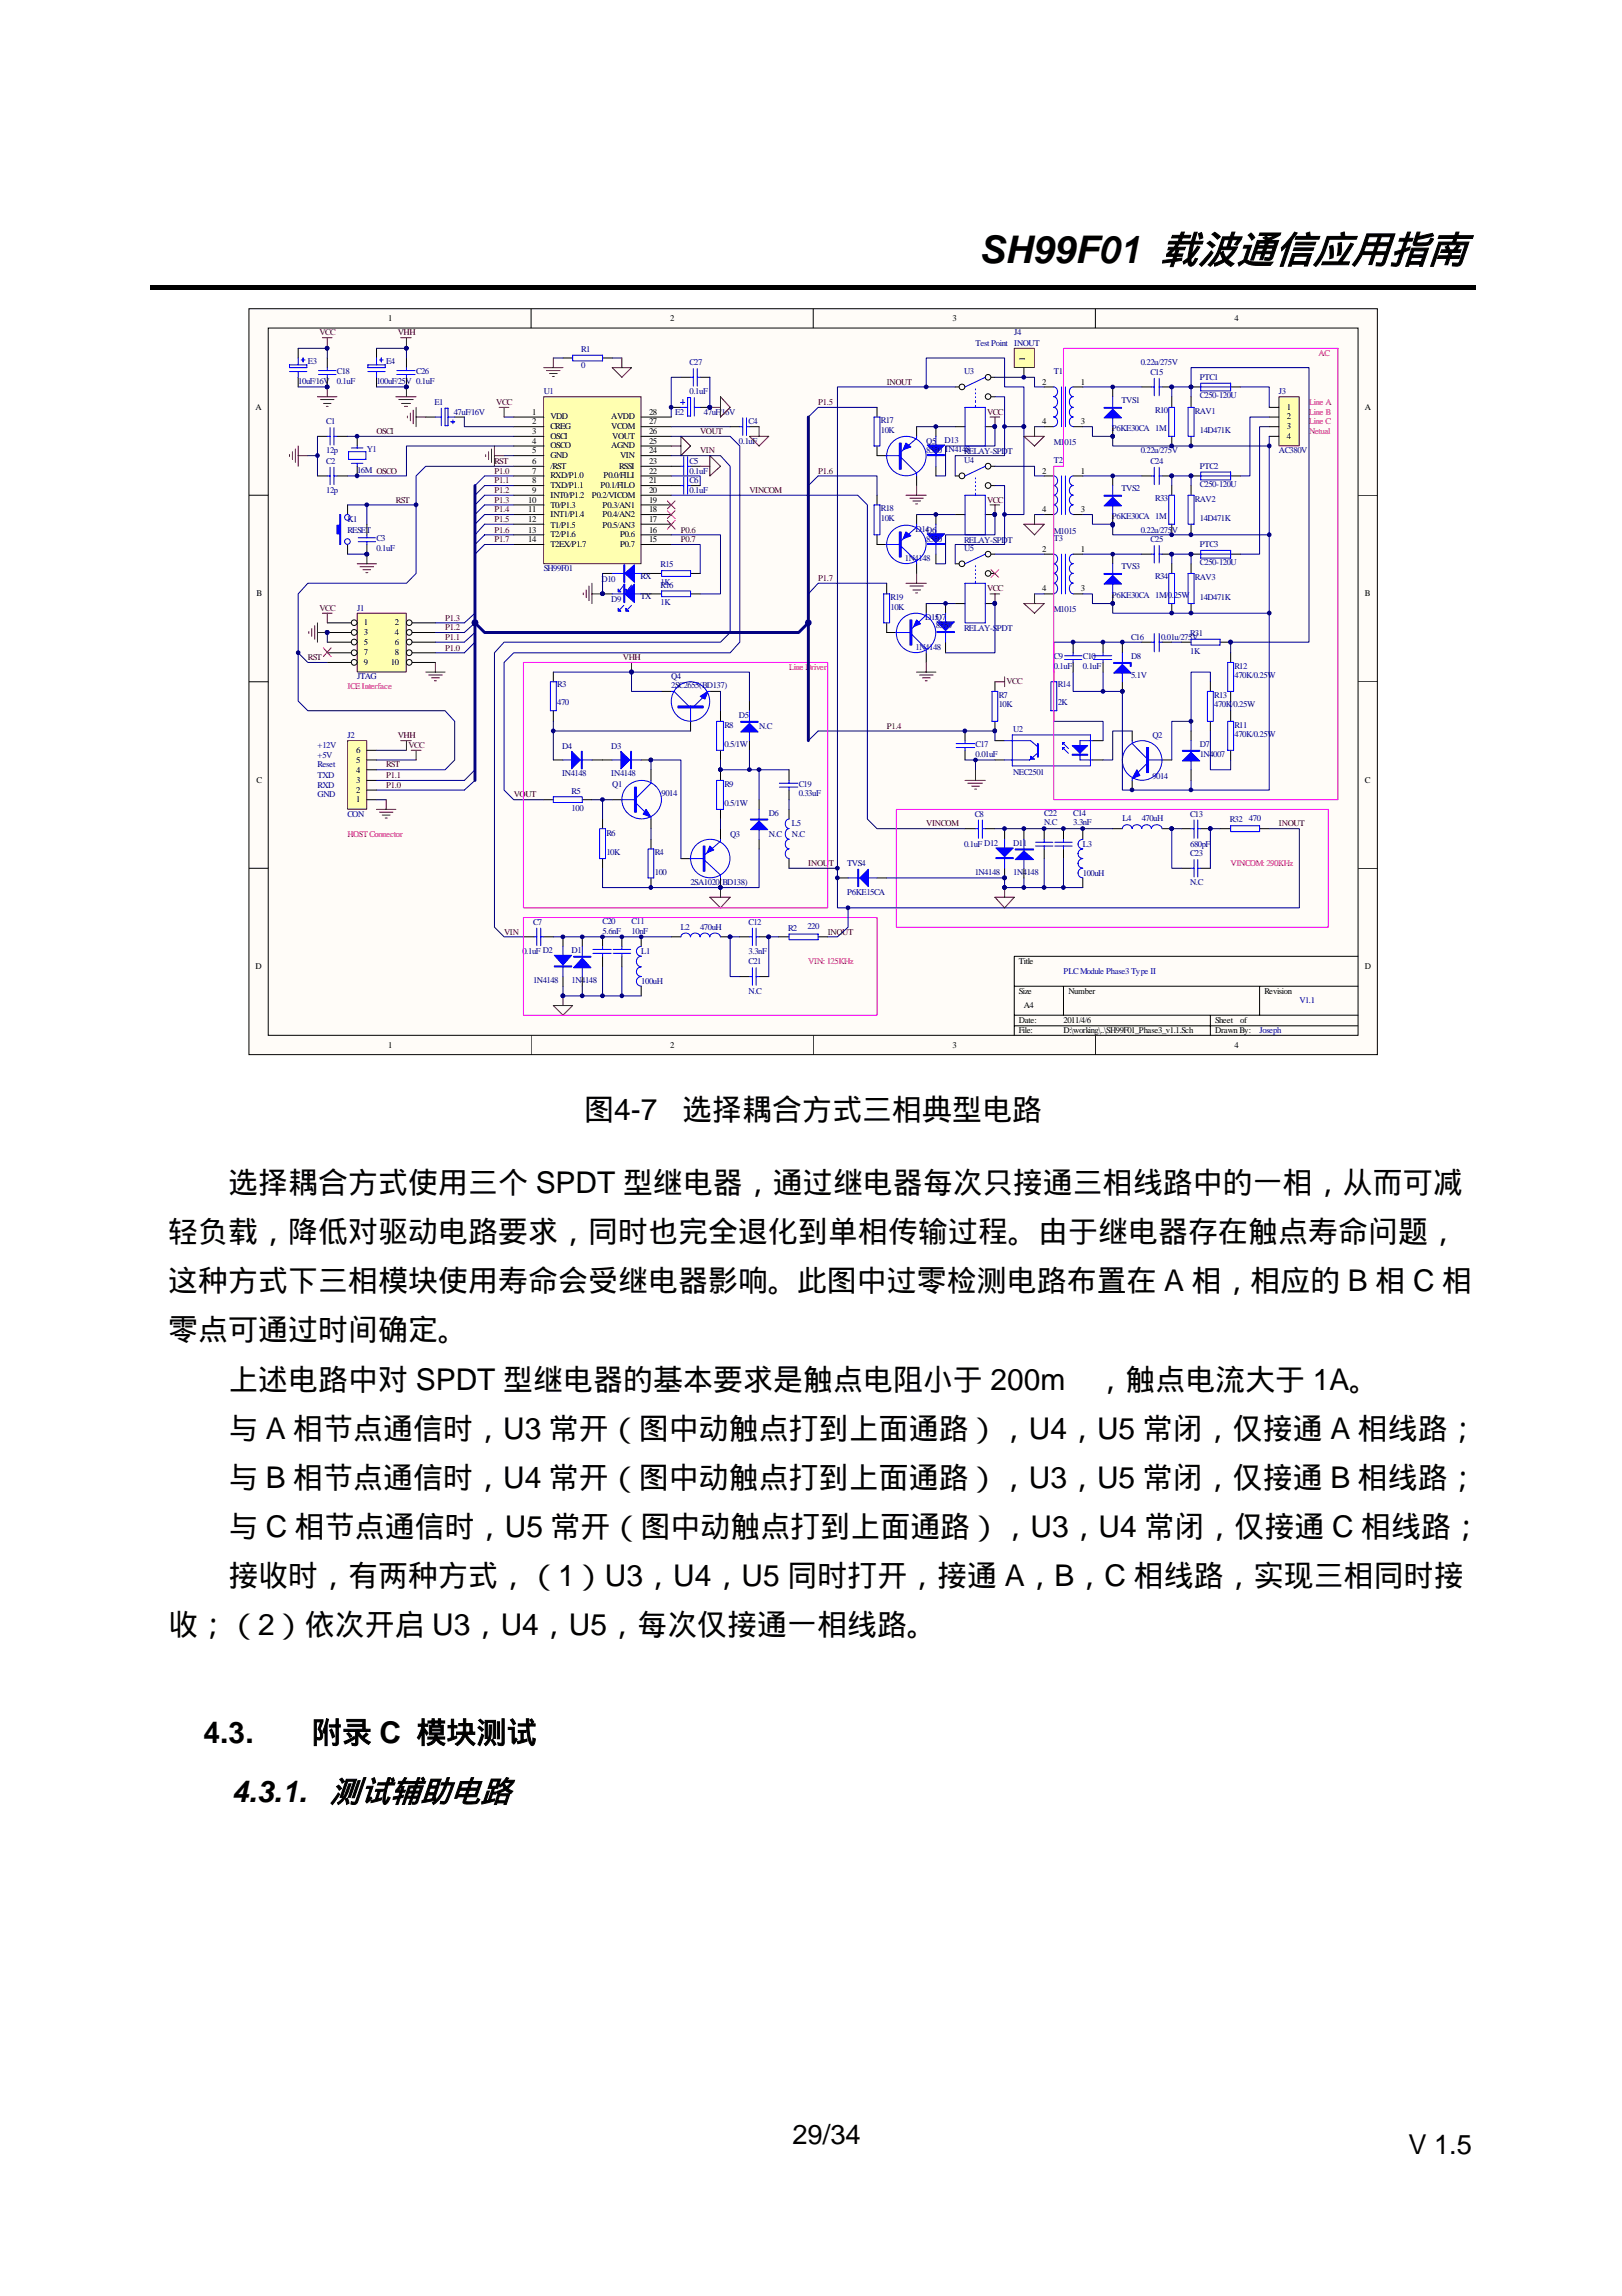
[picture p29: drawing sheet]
<svg xmlns="http://www.w3.org/2000/svg" width="210mm" height="297mm" viewBox="0 0 210 297" stroke-linecap="round" stroke-linejoin="round" font-family="sans-serif">
<defs><g id="words">
<text font-size="4.9" x="126.7" y="34">SH99F01 载波通信应用指南</text>
<text font-size="4.1" x="42.7" y="233.1">测试辅助电路</text>
<g font-size="3.9">
<text x="75.6" y="144.8">图4-7</text>
<text x="88.3" y="144.8">选择耦合方式三相典型电路</text>
<text x="29.5" y="154.4">选择耦合方式使用三个 SPDT 型继电器，通过继电器每次只接通三相线路中的一相，从而可减</text>
<text x="21.8" y="160.7">轻负载，降低对驱动电路要求，同时也完全退化到单相传输过程。由于继电器存在触点寿命问题，</text>
<text x="21.8" y="167.1">这种方式下三相模块使用寿命会受继电器影响。此图中过零检测电路布置在 A 相，相应的 B 相 C 相</text>
<text x="21.8" y="173.4">零点可通过时间确定。</text>
<text x="29.5" y="179.8">上述电路中对 SPDT 型继电器的基本要求是触点电阻小于 200mΩ，触点电流大于 1A。</text>
<text x="29.5" y="186.1">与 A 相节点通信时，U3 常开（图中动触点打到上面通路），U4，U5 常闭，仅接通 A 相线路；</text>
<text x="29.5" y="192.5">与 B 相节点通信时，U4 常开（图中动触点打到上面通路），U3，U5 常闭，仅接通 B 相线路；</text>
<text x="29.5" y="198.8">与 C 相节点通信时，U5 常开（图中动触点打到上面通路），U3，U4 常闭，仅接通 C 相线路；</text>
<text x="29.5" y="205.2">接收时，有两种方式，（1）U3，U4，U5 同时打开，接通 A，B，C 相线路，实现三相同时接</text>
<text x="21.8" y="211.5">收；（2）依次开启 U3，U4，U5，每次仅接通一相线路。</text>
<text x="26.4" y="225.5">4.3.</text>
<text x="40.4" y="225.5">附录 C 模块测试</text>
<text x="30" y="233.1">4.3.1.</text>
</g>
<g font-size="3.5">
<text x="102.6" y="277.4">29/34</text>
<text x="182.3" y="278.7">V 1.5</text>
</g>
<g font-size="1.1">
<text x="50.2" y="41.5">1</text>
<text x="86.7" y="41.5">2</text>
<text x="123.3" y="41.5">3</text>
<text x="159.8" y="41.5">4</text>
<text x="132.7" y="46.7" transform="rotate(-90 132.7 46.7)">1</text>
<text x="33.1" y="53">A</text>
<text x="68.9" y="53.7">1</text>
<text x="84" y="53.7">28</text>
<text x="134.9" y="49.8">2</text>
<text x="139.9" y="49.8">1</text>
<text x="166.5" y="53">1</text>
<text x="176.6" y="53">A</text>
<text x="68.9" y="54.9">2</text>
<text x="68.9" y="56.2">3</text>
<text x="68.9" y="57.4">4</text>
<text x="68.9" y="58.7">5</text>
<text x="71.2" y="54.3">VDD</text>
<text x="71.2" y="55.5">CREG</text>
<text x="71.2" y="56.8">OSCI</text>
<text x="71.2" y="58">OSCO</text>
<text x="71.2" y="59.3">GND</text>
<text x="79.1" y="58">AGND</text>
<text x="79.1" y="55.5">VCOM</text>
<text x="79.1" y="54.3">AVDD</text>
<text x="79.2" y="56.8">VOUT</text>
<text x="80.2" y="59.3">VIN</text>
<text x="84" y="56.2">26</text>
<text x="84" y="57.4">25</text>
<text x="84" y="54.9">27</text>
<text x="84" y="58.7">24</text>
<text x="134.9" y="54.9">4</text>
<text x="139.9" y="54.9">3</text>
<text x="166.5" y="54.3">2</text>
<text x="166.5" y="55.5">3</text>
<text x="166.5" y="56.8">4</text>
<text x="68.3" y="65">10</text>
<text x="68.9" y="60">6</text>
<text x="68.9" y="61.3">7</text>
<text x="68.9" y="62.5">8</text>
<text x="68.9" y="63.8">9</text>
<text x="71.2" y="60.6">/RST</text>
<text x="71.2" y="61.9">RXD/P1.0</text>
<text x="71.2" y="63.1">TXD/P1.1</text>
<text x="71.2" y="64.4">INT0/P1.2</text>
<text x="71.2" y="65.7">T0/P1.3</text>
<text x="76.6" y="64.4">P0.2/VICOM</text>
<text x="77.7" y="63.1">P0.1/FILO</text>
<text x="78" y="65.7">P0.3/AN1</text>
<text x="78.1" y="61.9">P0.0/FILI</text>
<text x="80.1" y="60.6">RSSI</text>
<text x="84" y="61.3">22</text>
<text x="84" y="65">19</text>
<text x="84" y="62.5">21</text>
<text x="84" y="63.8">20</text>
<text x="84" y="60">23</text>
<text x="134.9" y="61.3">2</text>
<text x="139.9" y="61.3">1</text>
<text x="68.3" y="66.3">11</text>
<text x="68.3" y="67.5">12</text>
<text x="68.3" y="68.9">13</text>
<text x="68.3" y="70.1">14</text>
<text x="71.2" y="66.9">INT1/P1.4</text>
<text x="71.2" y="68.3">T1/P1.5</text>
<text x="71.2" y="69.5">T2/P1.6</text>
<text x="71.2" y="70.8">T2EX/P1.7</text>
<text x="78" y="68.3">P0.5/AN3</text>
<text x="78" y="66.9">P0.4/AN2</text>
<text x="80.2" y="70.8">P0.7</text>
<text x="80.2" y="69.5">P0.6</text>
<text x="84" y="67.5">17</text>
<text x="84" y="66.3">18</text>
<text x="84" y="70.1">15</text>
<text x="84" y="68.9">16</text>
<text x="134.9" y="66.3">4</text>
<text x="134.9" y="71.4">2</text>
<text x="139.9" y="66.3">3</text>
<text x="139.9" y="71.4">1</text>
<text x="33.2" y="77.2">B</text>
<text x="134.9" y="76.5">4</text>
<text x="139.9" y="76.5">3</text>
<text x="176.6" y="77.2">B</text>
<text x="47.1" y="80.9">1</text>
<text x="47.1" y="82.1">3</text>
<text x="47.1" y="83.4">5</text>
<text x="51.1" y="80.9">2</text>
<text x="51.1" y="82.1">4</text>
<text x="51.1" y="83.4">6</text>
<text x="47.1" y="84.8">7</text>
<text x="47.1" y="86">9</text>
<text x="50.6" y="86">10</text>
<text x="51.1" y="84.8">8</text>
<text x="33.2" y="101.3">C</text>
<text x="46.1" y="101.3">3</text>
<text x="46.1" y="100">4</text>
<text x="46.1" y="98.7">5</text>
<text x="46.1" y="97.4">6</text>
<text x="176.6" y="101.3">C</text>
<text x="46.1" y="103.8">1</text>
<text x="46.1" y="102.5">2</text>
<text x="33.1" y="125.4">D</text>
<text x="131.9" y="124.7">Title</text>
<text x="176.6" y="125.4">D</text>
<text x="131.9" y="128.5">Size</text>
<text x="132.5" y="130.4">A4</text>
<text x="138.3" y="128.5">Number</text>
<text x="163.6" y="128.5">Revision</text>
<text x="50.2" y="135.5">1</text>
<text x="86.7" y="135.5">2</text>
<text x="123.3" y="135.5">3</text>
<text x="131.9" y="132.3">Date:</text>
<text x="131.9" y="133.7">File:</text>
<text x="137.6" y="132.3">2011/4/6</text>
<text x="137.6" y="133.7">D:\working\..\SH99F01_Phase3_v1.1.Sch</text>
<text x="157.3" y="132.3">Sheet</text>
<text x="157.3" y="133.7">Drawn By:</text>
<text x="159.8" y="135.5">4</text>
<text x="160.5" y="132.3">of</text>
</g>
<g font-size="1.1" fill="#000080">
<text x="39.8" y="47.1">E3</text>
<text x="50" y="47.1">E4</text>
<text x="75.2" y="45.5">R1</text>
<text x="75.2" y="47.6">0</text>
<text x="89.2" y="47.3">C27</text>
<text x="126.2" y="44.8">Test Point</text>
<text x="131.3" y="43.4">J4</text>
<text x="131.3" y="44.8">INOUT</text>
<text x="147.6" y="47.3">0.22u/275V</text>
<text x="38.6" y="49.7">10uF/16V</text>
<text x="43.6" y="48.4">C18</text>
<text x="43.6" y="49.7">0.1uF</text>
<text x="48.7" y="49.7">100uF/25V 0.1uF</text>
<text x="53.8" y="48.4">C26</text>
<text x="56.2" y="52.4">E1</text>
<text x="58.7" y="53.7">47uF/16V</text>
<text x="70.4" y="51">U1</text>
<text x="87.4" y="53.7">E2</text>
<text x="89.2" y="51">0.1uF</text>
<text x="91.1" y="53.7">47uF/16V</text>
<text x="124.8" y="48.4">U3</text>
<text x="136.4" y="48.4">T1</text>
<text x="145.1" y="52.2">TVS1</text>
<text x="148.9" y="48.5">C15</text>
<text x="149.5" y="53.4">R10</text>
<text x="154.6" y="53.5">RAV1</text>
<text x="155.3" y="49.1">PTC1</text>
<text x="155.3" y="51.5">C250-120U</text>
<text x="165.5" y="51">J3</text>
<text x="42.2" y="54.9">C1</text>
<text x="42.2" y="58.7">12p</text>
<text x="47.5" y="58.5">Y1</text>
<text x="95.6" y="57.4">0.1uF</text>
<text x="96.9" y="54.9">C4</text>
<text x="114" y="54.8">R17</text>
<text x="114" y="56">10K</text>
<text x="119.9" y="57.4">Q5</text>
<text x="119.9" y="58.7">8550</text>
<text x="122.2" y="57.3">D13</text>
<text x="122.2" y="58.5">1N4148</text>
<text x="124.8" y="58.8">RELAY-SPDT</text>
<text x="124.8" y="59.9">U4</text>
<text x="136.4" y="57.5">M1015</text>
<text x="136.4" y="59.9">T2</text>
<text x="143.9" y="55.8">P6KE30CA 1M</text>
<text x="147.6" y="58.7">0.22u/275V</text>
<text x="155.3" y="56">14D471K</text>
<text x="165.5" y="58.7">AC380V</text>
<text x="42.2" y="60">C2</text>
<text x="42.2" y="63.8">12p</text>
<text x="46.2" y="61.2">16M OSCO</text>
<text x="89.2" y="60">C5</text>
<text x="89.2" y="61.3">0.1uF</text>
<text x="89.2" y="62.5">C6</text>
<text x="89.2" y="63.8">0.1uF</text>
<text x="145.1" y="63.5">TVS2</text>
<text x="148.9" y="60">C24</text>
<text x="149.5" y="64.8">R33</text>
<text x="154.6" y="64.9">RAV2</text>
<text x="155.3" y="60.6">PTC2</text>
<text x="155.3" y="63">C250-120U</text>
<text x="45" y="67.5">K1</text>
<text x="45" y="68.9">RESET</text>
<text x="48.7" y="70">C3</text>
<text x="48.7" y="71.3">0.1uF</text>
<text x="114" y="66.1">R18</text>
<text x="114" y="67.4">10K</text>
<text x="118.5" y="68.8">D14Q6</text>
<text x="119.9" y="70.1">8550</text>
<text x="124.8" y="70.3">RELAY-SPDT</text>
<text x="124.8" y="71.3">U5</text>
<text x="136.4" y="69">M1015</text>
<text x="136.4" y="70">T3</text>
<text x="143.9" y="67.1">P6KE30CA 1M</text>
<text x="147.6" y="68.9">0.22u/275V</text>
<text x="148.9" y="70.1">C25</text>
<text x="155.3" y="67.4">14D471K</text>
<text x="155.3" y="70.8">PTC3</text>
<text x="70.4" y="73.9">SH99F01</text>
<text x="77.9" y="75.3">D10</text>
<text x="79.1" y="77.9">D9</text>
<text x="82.9" y="77.5">TX</text>
<text x="82.9" y="74.9">RX</text>
<text x="85.5" y="73.4">R15</text>
<text x="85.5" y="75.6">1K</text>
<text x="85.5" y="76">R16</text>
<text x="115.3" y="77.7">R19</text>
<text x="117.1" y="72.5">1N4148</text>
<text x="143.9" y="77.4">P6KE30CA 1M/0.25W</text>
<text x="145.1" y="73.7">TVS3</text>
<text x="149.5" y="74.9">R34</text>
<text x="154.6" y="75">RAV3</text>
<text x="155.3" y="77.7">14D471K</text>
<text x="155.3" y="73.2">C250-120U</text>
<text x="46.2" y="79">J1</text>
<text x="85.5" y="78.3">1K</text>
<text x="115.3" y="78.9">10K</text>
<text x="119.7" y="80.2">D15Q7</text>
<text x="121.1" y="81.3">8550</text>
<text x="124.8" y="81.7">RELAY-SPDT</text>
<text x="136.4" y="79.1">M1015</text>
<text x="146.4" y="82.8">C16</text>
<text x="150.3" y="82.8">0.01u/275V</text>
<text x="154" y="82.3">R31</text>
<text x="46.2" y="87.9">JTAG</text>
<text x="72.1" y="88.9">R3</text>
<text x="86.9" y="87.9">Q4</text>
<text x="86.9" y="89">2SC2655(BD137)</text>
<text x="118.5" y="84">1N4148</text>
<text x="136.4" y="85.3">C9</text>
<text x="136.4" y="86.5">0.1uF</text>
<text x="136.9" y="88.9">R14</text>
<text x="140.1" y="85.3">C10</text>
<text x="140.1" y="86.5">0.1uF</text>
<text x="146.4" y="85.3">D8</text>
<text x="146.4" y="87.8">5.1V</text>
<text x="154" y="84.6">1K</text>
<text x="159.8" y="86.5">R12</text>
<text x="159.8" y="87.8">470K/0.25W</text>
<text x="45" y="95.5">J2</text>
<text x="72.1" y="91.3">470</text>
<text x="93.7" y="94.1">R8</text>
<text x="95.6" y="92.9">D5</text>
<text x="98.2" y="94.3">N.C</text>
<text x="129.2" y="90.3">R7</text>
<text x="129.2" y="91.5">10K</text>
<text x="131.1" y="94.7">U2</text>
<text x="136.9" y="91.3">2K</text>
<text x="149.1" y="95.5">Q2</text>
<text x="157.1" y="90.3">R13</text>
<text x="157.1" y="91.5">470K/0.25W</text>
<text x="159.8" y="94.1">R11</text>
<text x="159.8" y="95.4">470K/0.25W</text>
<text x="41.1" y="96.8">+12V</text>
<text x="41.1" y="98">+5V</text>
<text x="41.1" y="99.3">Reset</text>
<text x="41.1" y="100.6">TXD</text>
<text x="41.1" y="101.9">RXD</text>
<text x="72.7" y="96.9">D4</text>
<text x="72.7" y="100.4">IN4148</text>
<text x="79.1" y="96.9">D3</text>
<text x="79.1" y="100.4">IN4148</text>
<text x="79.2" y="101.8">Q1</text>
<text x="93.7" y="96.6">0.5/1W</text>
<text x="93.7" y="101.8">R9</text>
<text x="103.4" y="101.8">C19</text>
<text x="126.2" y="96.6">C17</text>
<text x="126.2" y="97.9">0.01uF</text>
<text x="131.1" y="100.3">NEC2501</text>
<text x="149.1" y="100.8">9014</text>
<text x="155.3" y="96.6">D7</text>
<text x="155.3" y="97.9">1N4007</text>
<text x="41.1" y="103.2">GND</text>
<text x="45" y="105.7">CON</text>
<text x="74" y="102.7">R5</text>
<text x="74" y="104.9">100</text>
<text x="85.6" y="103">9014</text>
<text x="93.7" y="104.3">0.5/1W</text>
<text x="99.5" y="105.5">D6</text>
<text x="102.5" y="106.9">L5</text>
<text x="103.4" y="103">0.33uF</text>
<text x="126.1" y="105.7">C8</text>
<text x="135.1" y="105.5">C22</text>
<text x="135.1" y="106.8">N.C</text>
<text x="138.9" y="105.5">C14</text>
<text x="138.9" y="106.8">3.3nF</text>
<text x="145.2" y="106.3">L4</text>
<text x="147.8" y="106.3">470uH</text>
<text x="154" y="105.7">C13</text>
<text x="159.1" y="106.4">R32</text>
<text x="161.6" y="106.2">470</text>
<text x="78.5" y="108.2">R6</text>
<text x="78.5" y="110.7">10K</text>
<text x="84.7" y="110.7">R4</text>
<text x="84.7" y="113.2">100</text>
<text x="94.5" y="108.3">Q3</text>
<text x="99.5" y="108.3">N.C</text>
<text x="102.5" y="108.3">N.C</text>
<text x="109.6" y="112">TVS4</text>
<text x="124.8" y="109.5">0.1uF D12</text>
<text x="126.1" y="113.2">1N4148</text>
<text x="131.1" y="109.4">D11</text>
<text x="131.1" y="113.2">1N4148</text>
<text x="140.1" y="109.5">L3</text>
<text x="140.1" y="113.3">100uH</text>
<text x="154" y="109.5">680pF</text>
<text x="154" y="110.8">C23</text>
<text x="69" y="119.7">C7</text>
<text x="78" y="119.5">C20</text>
<text x="81.7" y="119.5">C11</text>
<text x="89.4" y="114.5">2SA1020(BD138)</text>
<text x="96.9" y="119.7">C12</text>
<text x="109.6" y="115.8">P6KE15CA</text>
<text x="154" y="114.5">N.C</text>
<text x="67.6" y="123.4">0.1uF D2</text>
<text x="74" y="123.3">D1</text>
<text x="78" y="120.8">5.6nF</text>
<text x="81.7" y="120.8">10nF</text>
<text x="83" y="123.4">L1</text>
<text x="88.1" y="120.3">L2</text>
<text x="90.6" y="120.3">470uH</text>
<text x="96.9" y="123.4">3.3nF</text>
<text x="96.9" y="124.8">C21</text>
<text x="102" y="120.4">R2</text>
<text x="104.5" y="120.2">220</text>
<text x="69" y="127.2">1N4148</text>
<text x="74" y="127.2">1N4148</text>
<text x="83" y="127.3">100uH</text>
<text x="96.9" y="128.5">N.C</text>
</g>
<g font-size="1.1" fill="#800000">
<text x="41.3" y="43.4">VCC</text>
<text x="51.5" y="43.4">VHH</text>
<text x="64.2" y="52.4">VCC</text>
<text x="105.9" y="52.4">P1.5</text>
<text x="114.7" y="49.8">INOUT</text>
<text x="127.7" y="53.7">VCC</text>
<text x="48.7" y="56.2">OSCI</text>
<text x="90.6" y="56.2">VOUT</text>
<text x="90.6" y="58.7">VIN</text>
<text x="51.2" y="65">RST</text>
<text x="64" y="60">RST</text>
<text x="64" y="61.3">P1.0</text>
<text x="64" y="62.5">P1.1</text>
<text x="64" y="63.8">P1.2</text>
<text x="64" y="65">P1.3</text>
<text x="97" y="63.8">VINCOM</text>
<text x="105.9" y="61.3">P1.6</text>
<text x="127.7" y="65">VCC</text>
<text x="64" y="66.3">P1.4</text>
<text x="64" y="67.5">P1.5</text>
<text x="64" y="68.9">P1.6</text>
<text x="64" y="70.1">P1.7</text>
<text x="88.1" y="68.9">P0.6</text>
<text x="88.1" y="70.1">P0.7</text>
<text x="105.9" y="75.1">P1.7</text>
<text x="127.7" y="76.5">VCC</text>
<text x="41.3" y="79">VCC</text>
<text x="57.6" y="82.8">P1.1</text>
<text x="57.6" y="80.3">P1.3</text>
<text x="57.6" y="81.5">P1.2</text>
<text x="39.8" y="85.4">RST</text>
<text x="57.6" y="84.2">P1.0</text>
<text x="80.6" y="85.4">VHH</text>
<text x="130.3" y="88.5">VCC</text>
<text x="51.5" y="95.5">VHH</text>
<text x="114.7" y="94.3">P1.4</text>
<text x="50" y="99.3">RST</text>
<text x="50" y="100.6">P1.1</text>
<text x="50" y="101.9">P1.0</text>
<text x="52.9" y="96.8">VCC</text>
<text x="66.5" y="103.2">VOUT</text>
<text x="119.9" y="106.9">VINCOM</text>
<text x="165.5" y="106.9">INOUT</text>
<text x="104.6" y="112">INOUT</text>
<text x="65.2" y="120.9">VIN</text>
<text x="107.1" y="120.9">INOUT</text>
</g>
<g font-size="1.1" fill="#f00">
<text x="170.6" y="46">AC</text>
<text x="45" y="89.2">ICE Interface</text>
<text x="102.1" y="86.7">Line Driver</text>
<text x="45" y="108.3">HOST Connector</text>
<text x="159.3" y="112">VINCOM: 290KHz</text>
<text x="104.6" y="124.8">VIN: 125KHz</text>
</g>
<g font-size="1.1" fill="#ee0e22">
<text x="169.4" y="53.7">Line B</text>
<text x="169.4" y="52.4">Line A</text>
<text x="169.4" y="54.9">Line C</text>
<text x="169.4" y="56.2">Netual</text>
</g>
<g font-size="1.1" fill="#0000b4">
<text x="137.6" y="126">PLC Module Phase3 Type II</text>
<text x="168.1" y="129.8">V1.1</text>
<text x="163" y="133.7">Joseph</text>
</g>
</g></defs>
<path d="M19.5 36.9h171.5v.5h-171.5z" fill="#000"/>
<path d="M32.2 40h146v96.4h-146z" fill="#fffcf8"/>
<path d="M32.2 39.9h146v96.5h-146z" fill="none" stroke="#000" stroke-width=".13"/>
<path d="M34.7 42.5h141v91.4h-141z" fill="#fffcf8"/>
<g fill="none" stroke="#000" stroke-width=".13">
<path d="M68.7 39.9v2.5M105.2 39.9v2.5M141.8 39.9v2.5M34.7 42.4h141v91.5h-141zM32.2 64.1h2.5M175.8 64.1h2.5M32.2 88.2h2.5M175.8 88.2h2.5M32.2 112.3h2.5M175.8 112.3h2.5M68.7 134v2.5M105.2 134v2.5"/>
<path d="M131.3 127.6h44.5M131.3 131.3h44.5M131.3 132.7h44.5M137.6 127.6v3.7M141.8 134v2.5M156.6 131.3v2.7M163 127.6v3.7M175.8 123.7h-44.5v10.3"/>
</g>
<path d="M70.4 51.4h12.6v21.5h-12.6z" fill="#ffffb0"/>
<g fill="none" stroke="#800000" stroke-width=".13">
<path d="M37.5 58.8v.3M37.8 58.4v1M38.2 58.1v1.7M38.6 57.7v2.6M38.6 58.9h1.2M62.8 58.8v.3M63.2 58.4v1M63.6 58.1v1.7M64 58.9h1.2M64 57.7v2.6M64.6 52.7h1.2M65.2 52.7v1.3"/>
<path d="M70.4 51.3h12.6v21.6h-12.6zM86.9 57.7h1.2M88.1 56.5l1.3 1.2-1.3 1.2z"/>
</g>
<g fill="none" stroke="#000" stroke-width=".13">
<path d="M41.1 56.5h1.3M43.6 56.5h1.4M46.2 56.5v1.2M55.1 54h1.2M58.8 54h1.3M66.5 54h3.9M66.5 55.2h3.9M66.5 56.5h3.9M66.5 57.7h3.9M66.5 58.9h3.9M83 54h3.9M83 55.2h3.9"/>
<path d="M83 56.5h3.9M83 57.7h3.9M83 58.9h3.9M86.9 52.7h1.2M90.6 52.7h1.3M94.5 55.2h1.2M97 55.2h1.2M41.1 61.6h1.3M43.6 61.6h1.4M45 65.3v1.3M45 70.4v1.3M46.2 60.3v1.3"/>
<path d="M47.5 67.8v1.4M47.5 70.4v1.3M66.5 60.3h3.9M66.5 61.6h3.9M66.5 62.8h3.9M66.5 64.1h3.9M66.5 65.3h3.9M66.5 66.6h3.9M66.5 67.8h3.9M66.5 69.2h3.9M66.5 70.4h3.9M83 60.3h5.1"/>
<path d="M83 61.6h3.9M83 62.8h5.1M83 64.1h3.9M83 65.3h3.9M83 66.6h3.9M83 67.8h3.9M83 69.2h3.9M83 70.4h3.9M89.4 60.3h1.2M89.4 62.8h1.2"/>
</g>
<g fill="none" stroke="#00f" stroke-width=".13">
<path d="M42.4 56.5h.3M42.7 55.3v2.3M43.2 56.5h.4M43.2 55.3v2.3M45.1 58.4h2.2v1h-2.2zM45.5 58h1.5M45.5 59.9h1.5M46.2 57.7v.3M46.2 59.9v.4M56.3 54h.8M57.1 52.8v2.3M57.6 52.8h.4v2.3h-.4z"/>
<path d="M58 54h.8M58.4 54.6h.4M58.6 54.3v.5M88.1 52.1h.5M88.1 52.7h.9M88.4 51.7v.6M88.5 59.1v2.3M89 51.4h.4v2.4h-.4zM89 59.1v2.3M89.9 52.7h.7M89.9 51.4v2.4M95.7 55.2h.4"/>
<path d="M96.1 54.1v2.2M96.6 55.2h.4M96.6 54.1v2.2M42.4 61.6h.3M42.7 60.5v2.2M43.2 60.5v2.2M43.2 61.6h.4M46.4 70.1h2.2M46.4 69.6h2.2M47.5 69.2v.4M47.5 70.1v.3M88.1 60.3h.4"/>
<path d="M88.1 62.8h.4M88.5 61.7v2.2M89 60.3h.4M89 61.7v2.2M89 62.8h.4"/>
<circle cx="44.9" cy="66.9" r=".37"/>
<circle cx="45" cy="70.1" r=".36"/>
</g>
<path d="M41.1 56.5v5.1M65.2 54h1.3" fill="none" stroke="#000080" stroke-width=".13"/>
<g fill="#000080" stroke="#000080" stroke-width=".13">
<circle cx="46.2" cy="61.6" r=".24"/>
<circle cx="46.2" cy="56.4" r=".24"/>
<circle cx="47.5" cy="71.7" r=".24"/>
<circle cx="86.8" cy="52.7" r=".23"/>
<circle cx="91.9" cy="52.7" r=".24"/>
</g>
<path d="M44 66.6h.1v3.8h-.1v-1.3h-.4v-1.2h.4z" fill-rule="evenodd" fill="#00f" stroke="#00f" stroke-width=".13"/>
<path d="M46.2 79.4h6.4v7.5h-6.4z" fill="#ffffb0"/>
<path d="M46.2 79.3h6.4v7.6h-6.4z" fill="none" stroke="#800000" stroke-width=".13"/>
<path d="M42.4 80.6h3.8" fill="none" stroke="#000" stroke-width=".13"/>
<circle cx="45.8" cy="80.6" r=".37" fill="#fffcf8" stroke="#000" stroke-width=".13"/>
<path d="M52.6 80.6h3.7" fill="none" stroke="#000" stroke-width=".13"/>
<circle cx="53" cy="80.6" r=".36" fill="#fffcf8" stroke="#000" stroke-width=".13"/>
<path d="M42.4 81.8h3.8" fill="none" stroke="#000" stroke-width=".13"/>
<circle cx="45.8" cy="81.8" r=".38" fill="#fffcf8" stroke="#000" stroke-width=".13"/>
<path d="M52.6 81.8h3.7" fill="none" stroke="#000" stroke-width=".13"/>
<circle cx="53" cy="81.8" r=".37" fill="#fffcf8" stroke="#000" stroke-width=".13"/>
<path d="M42.4 83.1h3.8" fill="none" stroke="#000" stroke-width=".13"/>
<circle cx="45.8" cy="83.1" r=".38" fill="#fffcf8" stroke="#000" stroke-width=".13"/>
<path d="M52.6 83.1h3.7" fill="none" stroke="#000" stroke-width=".13"/>
<circle cx="53" cy="83.1" r=".37" fill="#fffcf8" stroke="#000" stroke-width=".13"/>
<path d="M42.4 84.5h3.8" fill="none" stroke="#000" stroke-width=".13"/>
<circle cx="45.8" cy="84.4" r=".38" fill="#fffcf8" stroke="#000" stroke-width=".13"/>
<path d="M52.6 84.5h3.7" fill="none" stroke="#000" stroke-width=".13"/>
<circle cx="53" cy="84.4" r=".37" fill="#fffcf8" stroke="#000" stroke-width=".13"/>
<path d="M42.4 85.7h3.8" fill="none" stroke="#000" stroke-width=".13"/>
<circle cx="45.8" cy="85.7" r=".38" fill="#fffcf8" stroke="#000" stroke-width=".13"/>
<path d="M52.6 85.7h3.7" fill="none" stroke="#000" stroke-width=".13"/>
<circle cx="53" cy="85.7" r=".37" fill="#fffcf8" stroke="#000" stroke-width=".13"/>
<g fill="#000080" stroke="#000080" stroke-width=".13">
<circle cx="42.3" cy="81.8" r=".24"/>
<circle cx="47.5" cy="71.7" r=".24"/>
<circle cx="47.5" cy="65.3" r=".24"/>
<circle cx="91.9" cy="52.7" r=".24"/>
</g>
<g fill="none" stroke="#800000" stroke-width=".13">
<path d="M52.7 53.8v.3M53.1 53.4v1M53.5 53.1v1.7M53.8 52.7v2.5M53.8 54h1.3M91.9 52.7h1.3M91.9 58.9l1.3 1.4-1.3 1.3zM93.2 51.3l1.3 1.4-1.3 1.3zM97 56.5h2.5l-1.3 1.2zM98.2 55.2v1.3M41.7 79.3h1.3M42.4 79.3v1.3"/>
<path d="M46.2 72.9h2.5M46.6 73.3h1.7M47 73.7h1M47.3 74.1h.3M47.5 71.7v1.2M90.6 60.3h1.3M40 81.7v.3M40.3 81.3v1M40.7 80.9v1.8M41.1 80.6v2.5M41.1 81.8h1.3M55.1 87h2.5"/>
<path d="M55.5 87.3h1.7M55.9 87.7h1M56.2 88.1h.3M56.3 85.7v1.3"/>
</g>
<path d="M65.2 58.9h1.3M45 71.7h2.5M47.5 65.3v2.5M42.4 81.8v1.3M56.3 80.6h3.8M56.3 81.8h3.8M56.3 83.1h3.8M56.3 84.5h3.8" fill="none" stroke="#000080" stroke-width=".13"/>
<path d="M38.6 45.1v1.2M38.6 48.8v1.3" fill="none" stroke="#000" stroke-width=".13"/>
<path d="M37.5 47.2h2.2v.4h-2.2zM37.5 48.1h2.2M38.6 46.3v.9M38.6 48.1v.7M39 46.6h.5M39.2 46.3v.5" fill="none" stroke="#00f" stroke-width=".13"/>
<path d="M45 95.8h2.5v8.9h-2.5z" fill="#ffffb0"/>
<g fill="none" stroke="#800000" stroke-width=".13">
<path d="M41.1 51.3h2.5M41.5 51.7h1.7M41.7 43.7h1.3M41.8 52.2h1M42.2 52.6h.3M42.4 43.7v1.4M42.4 50.1v1.2M70.4 47.6h2.5M70.7 47.9h1.8M71.1 48.3h1M71.5 48.7h.2M71.6 46.3v1.3"/>
<path d="M79.2 47.6h2.5l-1.2 1.2zM80.5 46.3v1.3M132.5 56.5h2.6l-1.2 1.2zM133.9 55.2v1.3M45 95.8h2.5v8.9h-2.5zM51.9 95.8h1.3M52.6 95.8v1.3M53.2 97.1h1.3M53.8 97.1v1.2M81.1 85.7h1.3M81.7 85.7v1.3M48.7 104.7h2.5"/>
<path d="M49.1 105.1h1.7M49.5 105.5h1M49.8 105.8h.3M50 103.5v1.2M91.9 116.1h2.6l-1.3 1.4zM93.2 114.8v1.3M71.6 130.1h2.5l-1.2 1.2zM72.9 128.8v1.3"/>
</g>
<g fill="none" stroke="#000" stroke-width=".13">
<path d="M42.4 46.3v1.3M42.4 48.8v1.3M72.9 46.3h1.2M78 46.3h1.2M135.1 50.1h1.3M135.1 55.2h1.3M138.9 50.1h1.2M138.9 55.2h1.2M144 50.1v1.2M144 55.2v1.3M147.8 50.1h1.2M150.4 50.1h1.2"/>
<path d="M151.6 51.3v1.4M151.6 56.5v1.2M154.1 50.1h1.3M154.1 51.3v1.4M154.1 56.5v1.2M159.3 50.1h1.2M47.5 99.6h1.2M47.5 98.3h1.2M47.5 97.1h1.2M71.6 98.3h1.3M71.6 87v1.2M71.6 91.9v1.4"/>
<path d="M76.6 98.3h2.6M83 98.3h1.2M84.2 99.6v1.4M85.6 89.5h1.3M89.4 93.3v1.3M91.9 89.5h1.3M93.2 91.9v1.4M93.2 97.1v1.2M93.2 99.6v1.4M102.1 99.6v1.4M47.5 103.5h1.2M47.5 102.2h1.2"/>
<path d="M47.5 101h1.2M70.4 103.5h1.2M75.4 103.5h1.2M78 106v1.2M78 111.1v1.2M79.2 103.5h1.3M84.2 106v1.2M84.2 108.6v1.2M84.2 113.6v1.2M88.1 111.1h1.3M93.2 104.7v1.3M93.2 107.2v1.4"/>
<path d="M93.2 113.6v1.2M102.1 102.2v1.3M67.7 121.2h1.4M70.4 121.2h1.2M72.9 121.2v1.2M72.9 126.3v1.3M75.4 121.2v1.2M75.4 126.3v1.3M78 121.2v1.2M78 123.7v1.4M80.5 121.2v1.2M80.5 123.7v1.4"/>
<path d="M83 121.2v1.2M83 127.6v1.2M86.9 121.2h1.2M93.2 121.2h1.3M95.7 121.2h1.3M98.2 121.2h1.3M100.7 121.2h1.4M105.9 121.2h1.2"/>
</g>
<g fill="none" stroke="#00f" stroke-width=".13">
<path d="M41.2 48.5h2.3M41.2 47.9h2.3M42.4 47.6v.3M42.4 48.5v.3M74.1 46h3.9v.7h-3.9zM136.4 50.1a.64 .64 0 0 1 .5 .6 .64 .64 0 0 1-.5 .6M136.4 51.3a.71 .71 0 0 1 .5 .7 .71 .71 0 0 1-.5 .7M136.4 52.7a.62 .62 0 0 1 .5 .6 .62 .62 0 0 1-.5 .6M136.4 54a.62 .62 0 0 1 .5 .6 .62 .62 0 0 1-.5 .6M137.4 50.1v5.1M137.9 50.1v5.1M138.9 50.1a.64 .64 0 0 0-.5 .6 .64 .64 0 0 0 .5 .6"/>
<path d="M138.9 51.3a.71 .71 0 0 0-.5 .7 .71 .71 0 0 0 .5 .7M138.9 52.7a.63 .63 0 0 0-.5 .6 .63 .63 0 0 0 .5 .6M138.9 54a.63 .63 0 0 0-.5 .6 .63 .63 0 0 0 .5 .6M144 51.3v3.9M149 50.1h.4M149.4 48.9v2.3M150 50.1h.4M150 48.9v2.3M151.3 52.7h.7v3.8h-.7zM153.8 52.7h.7v3.8h-.7zM155.4 49.6h3.9v1h-3.9zM155.4 50.1h3.9"/>
<path d="M71.2 88.2h.8v3.7h-.8zM72.9 98.3h3.7M79.2 98.3h3.8M86.9 89.5h.3l1.9 1.8M89.4 91.3v2M91 90.2l-1.1 1.1M91.6 89.5h.3M92.7 93.3h.9v3.8h-.9zM71.6 103.1h3.8v.7h-3.8zM77.6 107.2h.8v3.9h-.8zM80.5 103.5h1.9M81 101.9a2.52 2.52 0 0 1 4.1 .2 2.52 2.52 0 0 1-1.5 3.8 2.5 2.5 0 0 1-2.7-1.1 2.5 2.5 0 0 1 .1-2.9z"/>
<path d="M82.4 103.9l1.1 1.2M83.9 109.8h.7v3.8h-.7zM84.2 101v.3l-1.8 1.9M84.2 105.7v.3M89.2 111.1h1.8M91.2 111.3l2 1.9v.4M92.7 101h.9v3.7h-.9zM93.2 108.6v.2l-2 1.8M100.9 101.3h2.4M100.9 101.8h2.4M102.1 101v.3M102.1 101.8v.4"/>
<path d="M69.1 121.2h.4M69.5 120.1v2.2M70 121.2h.4M70 120.1v2.2M72.9 122.4v3.9M75.4 122.4v3.9M76.7 122.8h2.4M76.7 123.3h2.4M78 122.4v.4M78 123.3v.4M79.4 122.8h2.2M79.4 123.3h2.2"/>
<path d="M80.5 122.4v.4M80.5 123.3v.4M83 125.1a.62 .62 0 0 0-.6 .6 .62 .62 0 0 0 .6 .6 .61 .61 0 0 0-.6 .7 .61 .61 0 0 0 .6 .6M83 123.7a.68 .68 0 0 0-.6 .7 .68 .68 0 0 0 .6 .7M83 122.4a.62 .62 0 0 0-.6 .7 .62 .62 0 0 0 .6 .6M88.1 121.2a.63 .63 0 0 1 .6-.5 .63 .63 0 0 1 .6 .5 .64 .64 0 0 1 .7-.5 .64 .64 0 0 1 .6 .5M90.6 121.2a.63 .63 0 0 1 .6-.5 .63 .63 0 0 1 .6 .5 .73 .73 0 0 1 .7-.5 .73 .73 0 0 1 .7 .5M97 121.2h.4M97.4 120.1v2.2M97.9 121.2h.3M97.9 120.1v2.2M102.1 120.8h3.8v.8h-3.8z"/>
<circle cx="89.3" cy="90.7" r="2.52"/>
<circle cx="91.9" cy="111.1" r="2.53"/>
</g>
<g fill="#000080" stroke="#000080" stroke-width=".13">
<circle cx="80.5" cy="121.2" r=".23"/>
<circle cx="83" cy="121.2" r=".23"/>
<circle cx="75.3" cy="121.2" r=".24"/>
<circle cx="72.8" cy="121.2" r=".24"/>
<circle cx="72.8" cy="128.8" r=".24"/>
<circle cx="99.5" cy="121.2" r=".24"/>
<circle cx="94.5" cy="121.2" r=".24"/>
<circle cx="78" cy="121.2" r=".24"/>
<circle cx="42.3" cy="50.1" r=".23"/>
<circle cx="93.2" cy="114.8" r=".24"/>
<circle cx="84.2" cy="114.8" r=".24"/>
<circle cx="93.2" cy="99.6" r=".24"/>
<circle cx="84.2" cy="98.3" r=".23"/>
<circle cx="81.7" cy="86.9" r=".24"/>
<circle cx="78" cy="103.4" r=".24"/>
<circle cx="71.6" cy="94.6" r=".24"/>
<circle cx="41.1" cy="58.9" r=".24"/>
<circle cx="75.3" cy="128.8" r=".24"/>
<circle cx="42.3" cy="45" r=".24"/>
<circle cx="154.1" cy="50.1" r=".24"/>
<circle cx="154.1" cy="57.7" r=".24"/>
<circle cx="151.6" cy="50.1" r=".24"/>
<circle cx="151.6" cy="57.7" r=".24"/>
<circle cx="144" cy="56.4" r=".24"/>
<circle cx="144" cy="50.1" r=".23"/>
</g>
<g fill="#00f" stroke="#00f" stroke-width=".13">
<path d="M75.4 124l1.1 1.2h-2.3z"/>
<path d="M71.7 123.6h2.3l-1.1 1.2z"/>
<path d="M83.6 104.7l.6 1-1-.4z"/>
<path d="M91.9 109.5l.5 .5-.9 .3z"/>
<path d="M90.6 90.1l1-.6-.4 .9z"/>
<path d="M80.3 97.2l1.2 1.1-1.2 1.2z"/>
<path d="M74 97.2l1.1 1.1-1.1 1.2z"/>
<path d="M144 52.9l1.1 1.2h-2.2z"/>
<path d="M74.2 123.7h2.3v.1h-2.3z" fill-rule="evenodd"/>
<path d="M71.7 125h2.3v.1h-2.3z" fill-rule="evenodd"/>
<path d="M82.1 101.8h.3v3.3h-.3z" fill-rule="evenodd"/>
<path d="M91 109.5h.2v3.2h-.2z" fill-rule="evenodd"/>
<path d="M87.7 91.3h3.3v.3h-3.3z" fill-rule="evenodd"/>
<path d="M81.6 97.2h.1v2.3h-.1z" fill-rule="evenodd"/>
<path d="M75.2 97.2h.2v2.3h-.2z" fill-rule="evenodd"/>
<path d="M142.9 52.7h2.2v.1h-2.2z" fill-rule="evenodd"/>
</g>
<path d="M41.8 83.8l1 1.1M42.8 83.8l-1 1.1" fill="none" stroke="#f00" stroke-width=".13"/>
<g fill="none" stroke="#000080" stroke-width=".13">
<path d="M38.6 45.1h3.8v1.2M38.6 50.1h3.8M39.8 58.9h1.3M71.6 46.3h1.3M79.2 46.3h1.3M48.7 97.1h3.9M48.7 98.3h5.1M71.6 94.6h17.8M48.7 103.5h1.3M76.6 103.5h2.6M78 103.5v2.5M84.2 107.2v1.4"/>
<path d="M93.2 106v1.2M75.4 127.6v1.2"/>
</g>
<path d="M165.5 51.4h2.6v6.3h-2.6z" fill="#ffffb0"/>
<path d="M165.5 51.3h2.6v6.4h-2.6zM126.2 99.6v1.4M128.8 88.2h1.2M130 87.6v1.2M124.9 101h2.6M125.2 101.3h1.9M125.8 101.7h.9M126.1 102.1h.3" fill="none" stroke="#800000" stroke-width=".13"/>
<g fill="none" stroke="#000" stroke-width=".13">
<path d="M164.3 52.7h1.2M164.3 54h1.2M164.3 55.2h1.2M164.3 56.5h1.2M124.9 94.6v1.2M124.9 97.1v1.2M128.8 88.2v1.3M128.8 93.3v1.3M128.8 98.3h1.2M128.8 95.8h1.2M136.4 87v1.2M136.4 91.9v1.4"/>
<path d="M138.9 83.1v1.4M138.9 85.7v1.3M141.4 98.3h1.3M141.4 95.8h1.3M142.7 83.1v1.4M142.7 85.7v1.3M145.2 83.1v1.4M145.2 88.2v1.3M146.5 94.6v1.2M147.8 83.1h1.2M150.4 83.1h1.2M150.4 98.3h1.2"/>
<path d="M154.1 94.6v1.2M154.1 99.6v1.4M156.6 88.2v1.3M156.6 93.3v1.3M159.3 84.5v1.2M159.3 89.5v1.2M159.3 91.9v1.4M159.3 97.1v1.2M146.5 101v1.2"/>
</g>
<g fill="none" stroke="#00f" stroke-width=".13">
<path d="M123.7 96.2h2.4M123.7 96.7h2.4M124.9 95.8v.4M124.9 96.7v.4M128.4 89.5h.7v3.8h-.7zM130 95.8h3.4l.9 .8M131 95.1h10.1v4h-10.1zM134.3 97.5l-1.1 .8h-3.2M136 88.2h.8v3.7h-.8zM137.5 96.7l.8 .8M137.5 96.1l.8 .7M137.8 84.8h2.2"/>
<path d="M137.8 85.3h2.2M138.9 84.5v.3M138.9 85.3v.4M141.4 95.8h-1.6v2.5h1.6M141.5 84.8h2.4M141.5 85.3h2.4M142.7 84.5v.3M142.7 85.3v.4M145.2 84.5v3.7M146.5 95.8v.4l1.9 1.9M148.4 98.8l-1.1 1.1M148.4 98.3h2"/>
<path d="M149 83.1h.4M149.4 82v2.3M150 83.1h.4M150 82v2.3M154.1 95.8v3.8M156.3 89.5h.7v3.8h-.7zM158.9 93.3h.7v3.8h-.7zM158.9 85.7h.7v3.8h-.7zM146.5 100.7v.3"/>
<circle cx="147.8" cy="98.4" r="2.56"/>
</g>
<g fill="#000080" stroke="#000080" stroke-width=".13">
<circle cx="128.7" cy="94.6" r=".24"/>
<circle cx="124.9" cy="94.6" r=".24"/>
<circle cx="138.9" cy="83.1" r=".24"/>
<circle cx="142.7" cy="83.1" r=".24"/>
<circle cx="145.2" cy="89.4" r=".24"/>
<circle cx="145.2" cy="83.1" r=".24"/>
<circle cx="146.5" cy="102.2" r=".23"/>
<circle cx="154.1" cy="102.2" r=".24"/>
<circle cx="142.7" cy="89.4" r=".24"/>
<circle cx="126.2" cy="98.3" r=".23"/>
</g>
<g fill="#00f" stroke="#00f" stroke-width=".13">
<path d="M153 98.4l1.1-1.1 1.2 1.1z"/>
<path d="M145.2 86l1.2 1.1h-2.3z"/>
<path d="M147.1 99.6l.4 .7-1 .4z"/>
<path d="M138.7 96.5h2.1l-1 1z"/>
<path d="M137.5 96.1h.3l-.3 .2z"/>
<path d="M137.5 96.7h.3l-.3 .3z"/>
<path d="M133.4 97.8l.5 .4h-.5z"/>
<path d="M153 97.1h2.3v.1h-2.3z" fill-rule="evenodd"/>
<path d="M144.1 85.7h2.3v.5h-.1v-.4h-2.2z" fill-rule="evenodd"/>
<path d="M148.4 96.7h.2v3.2h-.2z" fill-rule="evenodd"/>
<path d="M138.7 97.6h2.1v.1h-2.1z" fill-rule="evenodd"/>
<path d="M134.3 96.2h.1v1.8h-.1z" fill-rule="evenodd"/>
</g>
<path d="M126.2 98.3v1.3M136.4 93.3h6.3v2.5M142.7 87v2.5M146.5 94.6h-2.5v3.7h-1.3M154.1 101v1.2" fill="none" stroke="#000080" stroke-width=".13"/>
<path d="M131.3 45.1h2.6v2.4h-2.6z" fill="#ffffb0"/>
<g fill="none" stroke="#800000" stroke-width=".13">
<path d="M51.2 51.3h2.6M51.6 51.7h1.9M51.9 43.7h1.3M52 52.2h1.1M52.3 52.6h.4M52.6 43.7v1.4M52.6 50.1v1.2M131.3 45.1h2.6v2.4h-2.6zM75.5 76.7v.2M75.9 76.3v1M76.2 75.8v1.9M76.6 75.5v2.6"/>
<path d="M76.6 76.8h1.4M132.5 67.8h2.6l-1.2 1.4zM132.5 78.1h2.6l-1.2 1.2zM133.9 66.6v1.2M133.9 76.8v1.3M128.8 116.1h2.5l-1.3 1.4zM130 114.8v1.3"/>
</g>
<g fill="none" stroke="#000" stroke-width=".13">
<path d="M48.7 45.1v1.2M48.7 48.8v1.3M52.6 46.3v1.3M52.6 48.8v1.3M88.1 48.8h1.3M90.6 48.8h1.3M123.6 50.1h1.3M132.5 47.6v1.2M78 74.2h1.2M78 76.8h1.2M83 74.2h2.6M83 76.8h2.6"/>
<path d="M89.4 74.2h1.2M89.4 76.8h1.2M135.1 76.8h1.3M135.1 61.6h1.3M135.1 66.6h1.3M135.1 71.7h1.3M138.9 76.8h1.2M138.9 61.6h1.2M138.9 66.6h1.2M138.9 71.7h1.2M144 61.6v1.2M144 66.6v1.2"/>
<path d="M144 71.7v1.2M144 76.8v1.3M147.8 61.6h1.2M147.8 71.7h1.2M150.4 61.6h1.2M150.4 71.7h1.2M151.6 62.8v1.3M151.6 67.8v1.4M151.6 72.9v1.3M151.6 78.1v1.2M154.1 61.6h1.3M154.1 62.8v1.3"/>
<path d="M154.1 67.8v1.4M154.1 72.9v1.3M154.1 78.1v1.2M154.1 71.7h1.3M159.3 61.6h1.2M159.3 71.7h1.2M152.9 83.1h1.2M157.9 83.1h1.4M124.9 107.2h1.3M127.5 107.2h1.3M130 107.2v1.4M130 112.3v1.3"/>
<path d="M132.5 107.2v1.4M132.5 112.3v1.3M135.1 107.2v1.4M135.1 109.8v1.3M137.6 107.2v1.4M137.6 109.8v1.3M140.1 107.2v1.4M140.1 113.6v1.2M144 107.2h1.2M150.4 107.2h1.2M152.9 107.2h1.2M152.9 112.3h1.2"/>
<path d="M155.4 107.2h1.2M155.4 112.3h1.2M157.9 107.2h1.4M163 107.2h1.3M95.7 126.3h1.3M98.2 126.3h1.3"/>
</g>
<g fill="#000080" stroke="#000080" stroke-width=".13">
<path d="M143.9 67.6a.28 .28 0 0 1 .3 .3 .28 .28 0 0 1-.3 .2 .38 .38 0 0 1 0-.5z" fill-rule="evenodd"/>
<circle cx="132.5" cy="48.8" r=".24"/>
<circle cx="78" cy="76.8" r=".24"/>
<circle cx="61.5" cy="80.6" r=".36"/>
<circle cx="159.2" cy="83.1" r=".24"/>
<circle cx="137.6" cy="107.2" r=".24"/>
<circle cx="140.1" cy="107.2" r=".24"/>
<circle cx="132.5" cy="107.2" r=".24"/>
<circle cx="130" cy="107.2" r=".24"/>
<circle cx="130" cy="113.6" r=".24"/>
<circle cx="130" cy="114.8" r=".24"/>
<circle cx="156.6" cy="107.2" r=".24"/>
<circle cx="151.6" cy="107.2" r=".24"/>
<circle cx="135.1" cy="107.2" r=".24"/>
<circle cx="132.5" cy="114.8" r=".24"/>
<circle cx="154.1" cy="61.6" r=".24"/>
<circle cx="154.1" cy="69.2" r=".24"/>
<circle cx="151.6" cy="61.6" r=".24"/>
<circle cx="151.6" cy="69.2" r=".24"/>
<circle cx="144" cy="61.6" r=".24"/>
<circle cx="154.1" cy="71.7" r=".24"/>
<circle cx="154.1" cy="79.3" r=".24"/>
<circle cx="151.6" cy="71.7" r=".24"/>
<circle cx="151.6" cy="79.3" r=".24"/>
<circle cx="144" cy="78.1" r=".23"/>
<circle cx="144" cy="71.7" r=".23"/>
<circle cx="52.6" cy="50.1" r=".24"/>
<circle cx="52.6" cy="45.1" r=".24"/>
<circle cx="91.9" cy="52.7" r=".24"/>
</g>
<g fill="none" stroke="#00f" stroke-width=".13">
<path d="M47.6 47.2h2.2v.4h-2.2zM47.6 48.1h2.2M48.7 46.3v.9M48.7 48.1v.7M49.1 46.6h.5M49.3 46.3v.5M51.4 48.5h2.3M51.4 47.9h2.3M52.6 47.6v.3M52.6 48.5v.3M89.4 48.8h.3M89.7 47.7v2.3"/>
<path d="M90.2 48.8h.4M90.2 47.7v2.3M79.2 76.8h3.8M79.2 74.2h3.8M80.7 78.3l-.5 .5M80.7 75.7l-.5 .6M81.7 78.3l-.5 .5M81.7 75.7l-.5 .6M85.6 73.8h3.8v.8h-3.8zM85.6 76.5h3.8v.7h-3.8zM136.4 61.6a.62 .62 0 0 1 .5 .6 .62 .62 0 0 1-.5 .6M136.4 62.8a.62 .62 0 0 1 .5 .6 .62 .62 0 0 1-.5 .7 .64 .64 0 0 1 .5 .6 .64 .64 0 0 1-.5 .6"/>
<path d="M136.4 65.3a.62 .62 0 0 1 .5 .6 .62 .62 0 0 1-.5 .6M136.4 71.7a.62 .62 0 0 1 .5 .6 .62 .62 0 0 1-.5 .6M136.4 72.9a.62 .62 0 0 1 .5 .7 .62 .62 0 0 1-.5 .6M136.4 74.2a.64 .64 0 0 1 .5 .6 .64 .64 0 0 1-.5 .6 .72 .72 0 0 1 .5 .7 .72 .72 0 0 1-.5 .7M137.4 61.6v5M137.4 71.7v5.1M137.9 61.6v5M137.9 71.7v5.1M138.9 61.6a.63 .63 0 0 0-.5 .6 .63 .63 0 0 0 .5 .6M138.9 62.8a.64 .64 0 0 0-.5 .6 .64 .64 0 0 0 .5 .7 .63 .63 0 0 0-.5 .6 .63 .63 0 0 0 .5 .6M138.9 65.3a.63 .63 0 0 0-.5 .6 .63 .63 0 0 0 .5 .6M138.9 71.7a.63 .63 0 0 0-.5 .6 .63 .63 0 0 0 .5 .6"/>
<path d="M138.9 72.9a.63 .63 0 0 0-.5 .7 .63 .63 0 0 0 .5 .6M138.9 74.2a.66 .66 0 0 0-.5 .6 .66 .66 0 0 0 .5 .7 .71 .71 0 0 0-.5 .6 .71 .71 0 0 0 .5 .7M144 62.8v3.8M144 72.9v3.9M149 61.6h.4M149 71.7h.4M149.4 60.5v2.2M149.4 70.6v2.2M150 61.6h.4M150 60.5v2.2M150 70.6v2.2M150 71.7h.4"/>
<path d="M151.3 64.1h.7v3.7h-.7zM151.3 74.2h.7v3.9h-.7zM153.8 64.1h.7v3.7h-.7zM153.8 74.2h.7v3.9h-.7zM155.4 61.1h3.9v1h-3.9zM155.4 71.2h3.9v1h-3.9zM155.4 61.6h3.9M155.4 71.7h3.9M154.1 82.7h3.8v.8h-3.8zM126.2 107.2h.4M126.6 106.1v2.4M127.1 107.2h.4"/>
<path d="M127.1 106.1v2.4M130 108.6v3.7M132.5 108.6v3.7M134 109h2.2M134 109.5h2.2M135.1 108.6v.4M135.1 109.5v.3M136.5 109h2.2M136.5 109.5h2.2M137.6 108.6v.4M137.6 109.5v.3M140.1 112.3a.61 .61 0 0 0-.6 .6 .61 .61 0 0 0 .6 .7"/>
<path d="M140.1 111.1a.61 .61 0 0 0-.6 .6 .61 .61 0 0 0 .6 .6M140.1 109.8a.61 .61 0 0 0-.6 .6 .61 .61 0 0 0 .6 .7M140.1 108.6a.61 .61 0 0 0-.6 .6 .61 .61 0 0 0 .6 .6M145.2 107.2a.64 .64 0 0 1 .7-.5 .64 .64 0 0 1 .6 .5M146.5 107.2a.63 .63 0 0 1 .6-.5 .63 .63 0 0 1 .6 .5 .64 .64 0 0 1 .7-.5 .64 .64 0 0 1 .6 .5M149 107.2a.71 .71 0 0 1 .7-.5 .71 .71 0 0 1 .7 .5M154.1 107.2h.4M154.1 112.3h.4M154.5 106.1v2.4M154.5 111.2v2.3M155 107.2h.4M155 106.1v2.4"/>
<path d="M155 111.2v2.3M155 112.3h.4M159.3 106.8h3.7v.8h-3.7zM97 126.3h.4M97.4 125.2v2.3M97.9 126.3h.3M97.9 125.2v2.3"/>
</g>
<g fill="#00f" stroke="#00f" stroke-width=".13">
<path d="M82.1 75.6v2.4l-1.2-1.2z"/>
<path d="M80 78.7l.3 .4h-.3z"/>
<path d="M81 78.7l.4 .4h-.4z"/>
<path d="M80.9 74.2l1.2-1.1v2.2z"/>
<path d="M80 76.2l.3 .4h-.3z"/>
<path d="M81 76.2l.4 .4h-.4z"/>
<path d="M131.4 111.2l1.1-1.1 1.3 1.1z"/>
<path d="M128.9 109.7h2.2l-1.1 1.1z"/>
<path d="M142.9 65.4l1.1-1.1 1.1 1.1z"/>
<path d="M144 74.4l1.1 1.2h-2.2z"/>
<path d="M80.7 75.6h.2v2.4h-.2z" fill-rule="evenodd"/>
<path d="M80.7 73.1h.2v2.2h-.2z" fill-rule="evenodd"/>
<path d="M131.4 109.8h2.4v.2h-2.4z" fill-rule="evenodd"/>
<path d="M128.9 111h2.2v.1h-2.2z" fill-rule="evenodd"/>
<path d="M142.9 64.1h2.2v.1h-2.2z" fill-rule="evenodd"/>
<path d="M142.9 74.2h2.2v.1h-2.2z" fill-rule="evenodd"/>
</g>
<path d="M86.4 64.8l1 1M86.4 66.1l1 1M86.4 67.3l1 1.2M87.4 64.8l-1 1M87.4 66.1l-1 1M87.4 67.3l-1 1.2" fill="none" stroke="#f00" stroke-width=".13"/>
<g fill="none" stroke="#000080" stroke-width=".13">
<path d="M48.7 45.1h3.9v1.2M48.7 50.1h3.9M91.9 48.8v3.9M133.9 55.2h1.2M160.5 50.1h3.8v2.6M164.3 54h-2.5v7.6h-1.3M164.3 55.2h-1.3v16.5h-2.5M61.5 79.3l-1.4 1.3M62.7 61.6l-1.2 1.2M62.7 62.8l-1.2 1.3M62.7 64.1l-1.2 1.2M62.7 65.3l-1.2 1.3"/>
<path d="M78 74.2v2.6M133.9 66.6h1.2M133.9 76.8h1.2M61.5 80.6l-1.4 1.2M61.5 81.8l-1.4 1.3M61.5 83.1l-1.4 1.4M61.5 99.6l-1.4 1.4M151.6 83.1h1.3M156.6 94.6v5h2.7v-1.3M156.6 88.2v-1.2h-2.5v7.6M159.3 90.7v1.2M61.5 101l-1.4 1.2"/>
<path d="M132.5 113.6v1.2"/>
</g>
<path d="M61.5 62.8v38.2" fill="none" stroke="#000080" stroke-width=".38"/>
<circle cx="124.5" cy="50.1" r=".37" fill="#fffcf8" stroke="#000" stroke-width=".13"/>
<path d="M127.5 48.8h1.3" fill="none" stroke="#000" stroke-width=".13"/>
<circle cx="127.9" cy="48.8" r=".36" fill="#fffcf8" stroke="#000" stroke-width=".13"/>
<path d="M127.5 51.3h1.3" fill="none" stroke="#000" stroke-width=".13"/>
<circle cx="127.9" cy="51.3" r=".36" fill="#fffcf8" stroke="#000" stroke-width=".13"/>
<path d="M123.6 55.2h1.3M127.5 55.2h1.3M123.6 61.6h1.3" fill="none" stroke="#000" stroke-width=".13"/>
<path d="M124.9 52.7h2.6v5h-2.6zM126.2 50.3v.1M126.2 50.8v.1M126.2 51.3v.1M126.2 51.8v.3M126.2 52.5v.2M127.5 48.8l-2.6 1.3" fill="none" stroke="#00f" stroke-width=".13"/>
<circle cx="128.7" cy="55.2" r=".23" fill="#000080" stroke="#000080" stroke-width=".13"/>
<circle cx="124.5" cy="61.6" r=".38" fill="#fffcf8" stroke="#000" stroke-width=".13"/>
<path d="M127.5 60.3h1.3" fill="none" stroke="#000" stroke-width=".13"/>
<circle cx="127.9" cy="60.3" r=".37" fill="#fffcf8" stroke="#000" stroke-width=".13"/>
<path d="M127.5 62.8h1.3" fill="none" stroke="#000" stroke-width=".13"/>
<circle cx="127.9" cy="62.8" r=".37" fill="#fffcf8" stroke="#000" stroke-width=".13"/>
<path d="M123.6 66.6h1.3M123.6 72.9h1.3M127.5 66.6h1.3" fill="none" stroke="#000" stroke-width=".13"/>
<path d="M124.9 64.1h2.6v5.1h-2.6zM126.2 61.8v.2M126.2 62.3v.1M126.2 62.8v.1M126.2 63.3v.1M126.2 63.8v.3M127.5 60.3l-2.6 1.3" fill="none" stroke="#00f" stroke-width=".13"/>
<circle cx="128.7" cy="66.6" r=".24" fill="#000080" stroke="#000080" stroke-width=".13"/>
<circle cx="124.5" cy="72.9" r=".37" fill="#fffcf8" stroke="#000" stroke-width=".13"/>
<path d="M127.5 71.7h1.3" fill="none" stroke="#000" stroke-width=".13"/>
<circle cx="127.9" cy="71.7" r=".36" fill="#fffcf8" stroke="#000" stroke-width=".13"/>
<path d="M127.5 74.2h1.3" fill="none" stroke="#000" stroke-width=".13"/>
<circle cx="127.9" cy="74.2" r=".36" fill="#fffcf8" stroke="#000" stroke-width=".13"/>
<g fill="none" stroke="#000" stroke-width=".13">
<path d="M113.5 57.7v1.2h1.2M113.5 52.7v1.3M118.6 55.2v1.3M121.1 55.2v1.3M113.5 69.2v1.2h1.2M113.5 64.1v1.2M114.7 75.5v1.3M118.6 61.6v1.2M118.6 66.6v1.2M118.6 72.9v1.3M119.9 78.1v1.2M121.1 60.3v1.3"/>
<path d="M121.1 66.6v1.2M121.1 71.7v1.2M122.4 78.1v1.2M123.6 78.1h1.3M127.5 78.1h1.3M97 90.7v1.2M97 95.8v1.3M114.7 80.6v1.2h1.3M119.9 84.5v1.2M122.4 83.1v1.4M98.2 103.5v1.2M98.2 108.6v1.2"/>
<path d="M102.1 104.7v1.3M102.1 111.1v1.2M108.4 113.6h1.3M113.5 113.6h1.2"/>
</g>
<g fill="none" stroke="#00f" stroke-width=".13">
<path d="M113.1 54h.8v3.7h-.8zM114.6 58.9h1.8M116.6 59.2l2 2v.4M118.6 56.5v.2l-2 1.7M121.1 56.5v3.8M113.1 65.3h.8v3.9h-.8zM114.4 76.8h.7v3.8h-.7zM114.6 70.4h1.8M116.6 70.7l2 1.9v.3M118.6 67.8v.4l-2 1.8M119.9 79.3v.3l-1.9 1.7M121.1 67.8v3.9"/>
<path d="M122.4 79.3v3.8M124.9 75.5h2.6v5.1h-2.6zM126.2 73.2v.1M126.2 73.7v.1M126.2 74.2v.1M126.2 74.7v.1M126.2 75.2v.3M127.5 71.7l-2.6 1.2M97 91.9v3.9M115.9 81.8h1.9M118 82.1l1.9 1.8v.6M98.2 104.7v3.9"/>
<path d="M102.1 109.8a.63 .63 0 0 0-.5 .6 .63 .63 0 0 0 .5 .7M102.1 107.2a.73 .73 0 0 0-.5 .7 .73 .73 0 0 0 .5 .7 .63 .63 0 0 0-.5 .6 .63 .63 0 0 0 .5 .6M102.1 106a.63 .63 0 0 0-.5 .6 .63 .63 0 0 0 .5 .6M109.7 113.6h3.8"/>
<circle cx="117.3" cy="59" r="2.55"/>
<circle cx="117.3" cy="70.4" r="2.53"/>
<circle cx="118.5" cy="81.9" r="2.55"/>
</g>
<g fill="#000080" stroke="#000080" stroke-width=".13">
<path d="M143.9 67.6a.28 .28 0 0 1 .3 .3 .28 .28 0 0 1-.3 .2 .38 .38 0 0 1 0-.5z" fill-rule="evenodd"/>
<circle cx="128.7" cy="78.1" r=".23"/>
<circle cx="121.1" cy="55.2" r=".24"/>
<circle cx="121.1" cy="66.6" r=".24"/>
<circle cx="122.4" cy="78.1" r=".23"/>
<circle cx="128.7" cy="55.2" r=".23"/>
<circle cx="128.7" cy="66.6" r=".24"/>
<circle cx="61.5" cy="80.6" r=".36"/>
<circle cx="104.6" cy="80.6" r=".36"/>
<circle cx="53.8" cy="65.3" r=".24"/>
<circle cx="38.6" cy="84.4" r=".24"/>
<circle cx="80.5" cy="128.8" r=".24"/>
<circle cx="78" cy="128.8" r=".24"/>
<circle cx="94.5" cy="121.2" r=".24"/>
<circle cx="99.5" cy="121.2" r=".24"/>
<circle cx="84.2" cy="98.3" r=".23"/>
<circle cx="72.8" cy="128.8" r=".24"/>
<circle cx="154.1" cy="50.1" r=".24"/>
<circle cx="151.6" cy="50.1" r=".24"/>
<circle cx="159.2" cy="83.1" r=".24"/>
<circle cx="145.2" cy="89.4" r=".24"/>
<circle cx="154.1" cy="93.3" r=".24"/>
<circle cx="128.7" cy="94.6" r=".24"/>
<circle cx="144" cy="56.4" r=".24"/>
<circle cx="164.2" cy="57.7" r=".24"/>
<circle cx="137.6" cy="114.8" r=".24"/>
<circle cx="135.1" cy="114.8" r=".24"/>
<circle cx="151.6" cy="107.2" r=".24"/>
<circle cx="156.6" cy="107.2" r=".24"/>
<circle cx="154.1" cy="61.6" r=".24"/>
<circle cx="151.6" cy="61.6" r=".24"/>
<circle cx="164.2" cy="69.2" r=".24"/>
<circle cx="154.1" cy="71.7" r=".24"/>
<circle cx="151.6" cy="71.7" r=".24"/>
<circle cx="144" cy="78.1" r=".23"/>
<circle cx="164.3" cy="79.3" r=".23"/>
<circle cx="109.7" cy="117.4" r=".24"/>
<circle cx="130" cy="66.6" r=".24"/>
<circle cx="132.5" cy="55.2" r=".24"/>
<circle cx="130" cy="55.2" r=".24"/>
<circle cx="119.9" cy="50.1" r=".24"/>
<circle cx="108.4" cy="113.6" r=".24"/>
<circle cx="130" cy="113.6" r=".24"/>
<circle cx="130" cy="114.8" r=".24"/>
<circle cx="81.7" cy="86.9" r=".24"/>
<circle cx="97" cy="99.6" r=".24"/>
<circle cx="98.2" cy="99.6" r=".24"/>
<circle cx="108.4" cy="112.3" r=".24"/>
<circle cx="93.2" cy="99.6" r=".24"/>
</g>
<g fill="none" stroke="#000080" stroke-width=".13">
<path d="M45 56.5h21.5M60.1 54v1.2h6.4M66.5 57.7h-13.9v3.9h-7.6M86.9 58.9h6.3l1.3 1.4v21.5l-1.3 1.3h-28l-1.2 1.4v35.5l1.2 1.2h2.5M86.9 56.5h7.6l1.2 1.2v25.4l-1.2 1.4h-28l-1.3 1.2v16.5l1.3 1.3h3.9M86.9 55.2h7.6M88.1 48.8h-1.2v5.2M113.5 52.7h-7.6l-1.3 1.3M118.6 55.2h5M119.9 50.1v-3.8h10.1v3.8h2.5v5.1M123.6 50.1h-15.2v67.4h59.7v-10.3h-3.8M128.8 51.3h1.2v7.6h-6.4v2.7"/>
<path d="M128.8 55.2v2.5h-6.4v3.9h-1.3M128.8 48.8h5.1v1.3h1.2M130 55.2h2.5v11.4h-2.5M140.1 55.2h1.3v1.3h2.6v1.2h20.3M140.1 50.1h7.7M154.1 50.1h-2.5v1.2M154.1 51.3v-3.7h15.3v35.5h-10.1v1.4M164.3 56.5v45.7h-19.1v-12.7h-6.3v-2.5M45 65.3h8.8M62.7 65.3h3.8M62.7 64.1h3.8M62.7 62.8h3.8"/>
<path d="M62.7 61.6h3.8M66.5 60.3h-11.4l-1.3 1.3v12.6l-1.2 1.3h-12.8l-1.2 1.3v13.9l1.2 1.2h17.8l1.2 1.4v5l-1.2 1.3h-8.9M66.5 66.6h-3.8l-1.2 1.2M66.5 67.8h-3.8l-1.2 1.4M66.5 69.2h-3.8l-1.2 1.2M66.5 70.4h-3.8l-1.2 1.3M86.9 69.2h6.3v7.6h-2.6M86.9 70.4h3.7v3.8M86.9 61.6h3.7v1.2M86.9 64.1h24.1l1.2 1.2v40.7l1.3 1.2h11.4M104.6 62.8l1.3-1.2h7.6v2.5M114.7 75.5h-8.8l-1.3 1.3"/>
<path d="M118.6 66.6h5M119.9 78.1h3.7M128.8 62.8h1.2v7.6h-6.4v2.5M128.8 66.6v2.6h-6.4v3.7h-1.3M128.8 78.1v6.4h-6.4M128.8 60.3h5.1v1.3h1.2M128.8 71.7h6.3M140.1 66.6h1.3v1.2h2.6v1.4h20.3M140.1 76.8h1.3v1.3h2.6v1.2h20.3M140.1 61.6h7.7M140.1 71.7h7.7M151.6 62.8v-1.2h2.5v1.2"/>
<path d="M151.6 72.9v-1.2h2.5v1.2M38.6 84.5l1.2 1.2h2.6M71.6 87h10.1v2.5h3.9M71.6 93.3v5M81.7 87h15.3v3.7M84.2 99.6v-1.3h3.9v12.8M93.2 98.3v1.3h8.9M93.2 89.5v2.4M97 97.1v2.5M98.2 99.6v3.9M104.6 95.8l1.3-1.2h22.9v1.2M124.9 98.3h3.9"/>
<path d="M147.8 83.1h-11.4v3.9M154.1 93.3h-2.5v5M48.7 101h11.4M48.7 102.2h11.4M98.2 109.8v5h-20.2v-2.5M102.1 112.3h6.3M102.1 103.5v1.2M109.7 117.5v2.5l-1.3 1.2h-1.3M114.7 113.6h15.3v1.2h10.1M128.8 107.2h15.2M135.1 111.1v3.7M137.6 111.1v3.7"/>
<path d="M152.9 107.2h-1.3v5.1h1.3M157.9 107.2h-1.3v5.1M71.6 121.2h15.3M72.9 127.6v1.2h10.1M78 125.1v3.7M80.5 125.1v3.7M95.7 121.2h-1.2v5.1h1.2M100.7 121.2h-1.2v5.1"/>
</g>
<path d="M128.2 73.7l1 1M129.2 73.7l-1 1" fill="none" stroke="#f00" stroke-width=".13"/>
<g fill="#00f" stroke="#00f" stroke-width=".13">
<path d="M120 57.6h2.2l-1.1 1.1z"/>
<path d="M120 69.1h2.2l-1.1 1.1z"/>
<path d="M121.2 80.5h2.3l-1.1 1.1z"/>
<path d="M117.2 57.3l.7 .5-1 .4z"/>
<path d="M117.2 68.8l.7 .5-1 .4z"/>
<path d="M118.6 80.2l.5 .5-.9 .4z"/>
<path d="M111.3 113.6l1.1-1.1v2.2z"/>
<path d="M95.9 94.7l1.1-1.1 1.1 1.1z"/>
<path d="M98.2 106.2l1.2 1.1h-2.3z"/>
<path d="M120 58.8h2.2v.1h-2.2z" fill-rule="evenodd"/>
<path d="M120 70.3h2.2v.1h-2.2z" fill-rule="evenodd"/>
<path d="M121.2 81.7h2.3v.1h-2.3z" fill-rule="evenodd"/>
<path d="M116.4 57.3h.2v3.4h-.2z" fill-rule="evenodd"/>
<path d="M116.4 68.8h.2v3.3h-.2z" fill-rule="evenodd"/>
<path d="M117.8 80.2h.2v3.3h-.2z" fill-rule="evenodd"/>
<path d="M111 112.5h.1v2.2h-.1z" fill-rule="evenodd"/>
<path d="M95.9 93.3h2.2v.2h-2.2z" fill-rule="evenodd"/>
<path d="M97.1 106h2.3v.1h-2.3z" fill-rule="evenodd"/>
</g>
<g fill="none" stroke="#800000" stroke-width=".13">
<path d="M128.1 54h1.3M128.8 54v1.2M117.2 64.1h2.7M117.2 75.5h2.7M117.8 64.5h1.7M117.8 75.8h1.7M118.1 64.8h1M118.1 76.3h1M118.5 65.2h.2M118.5 76.7h.2M118.6 62.8v1.3M118.6 74.2v1.3"/>
<path d="M128.1 65.3h1.3M128.1 76.8h1.3M128.8 65.3v1.3M128.8 76.8v1.3M118.6 87h2.5M119 87.3h1.8M119.4 87.7h1M119.7 88.1h.3M119.9 85.7v1.3"/>
</g>
<path d="M104.6 54v41.8M61.5 80.6l1.2 1.2h40.7l1.2-1.2" fill="none" stroke="#000080" stroke-width=".38"/>
<path d="M137.6 45.1h35.5v58.4h-36.7v-43.2h1.2zM67.7 85.7h39.4v31.8h-39.4zM67.7 118.7h45.8v12.6h-45.8zM116 104.7h55.9v15.3h-55.9z" fill="none" stroke="#f0f" stroke-width=".13"/>
<use href="#words"/>
</svg>
